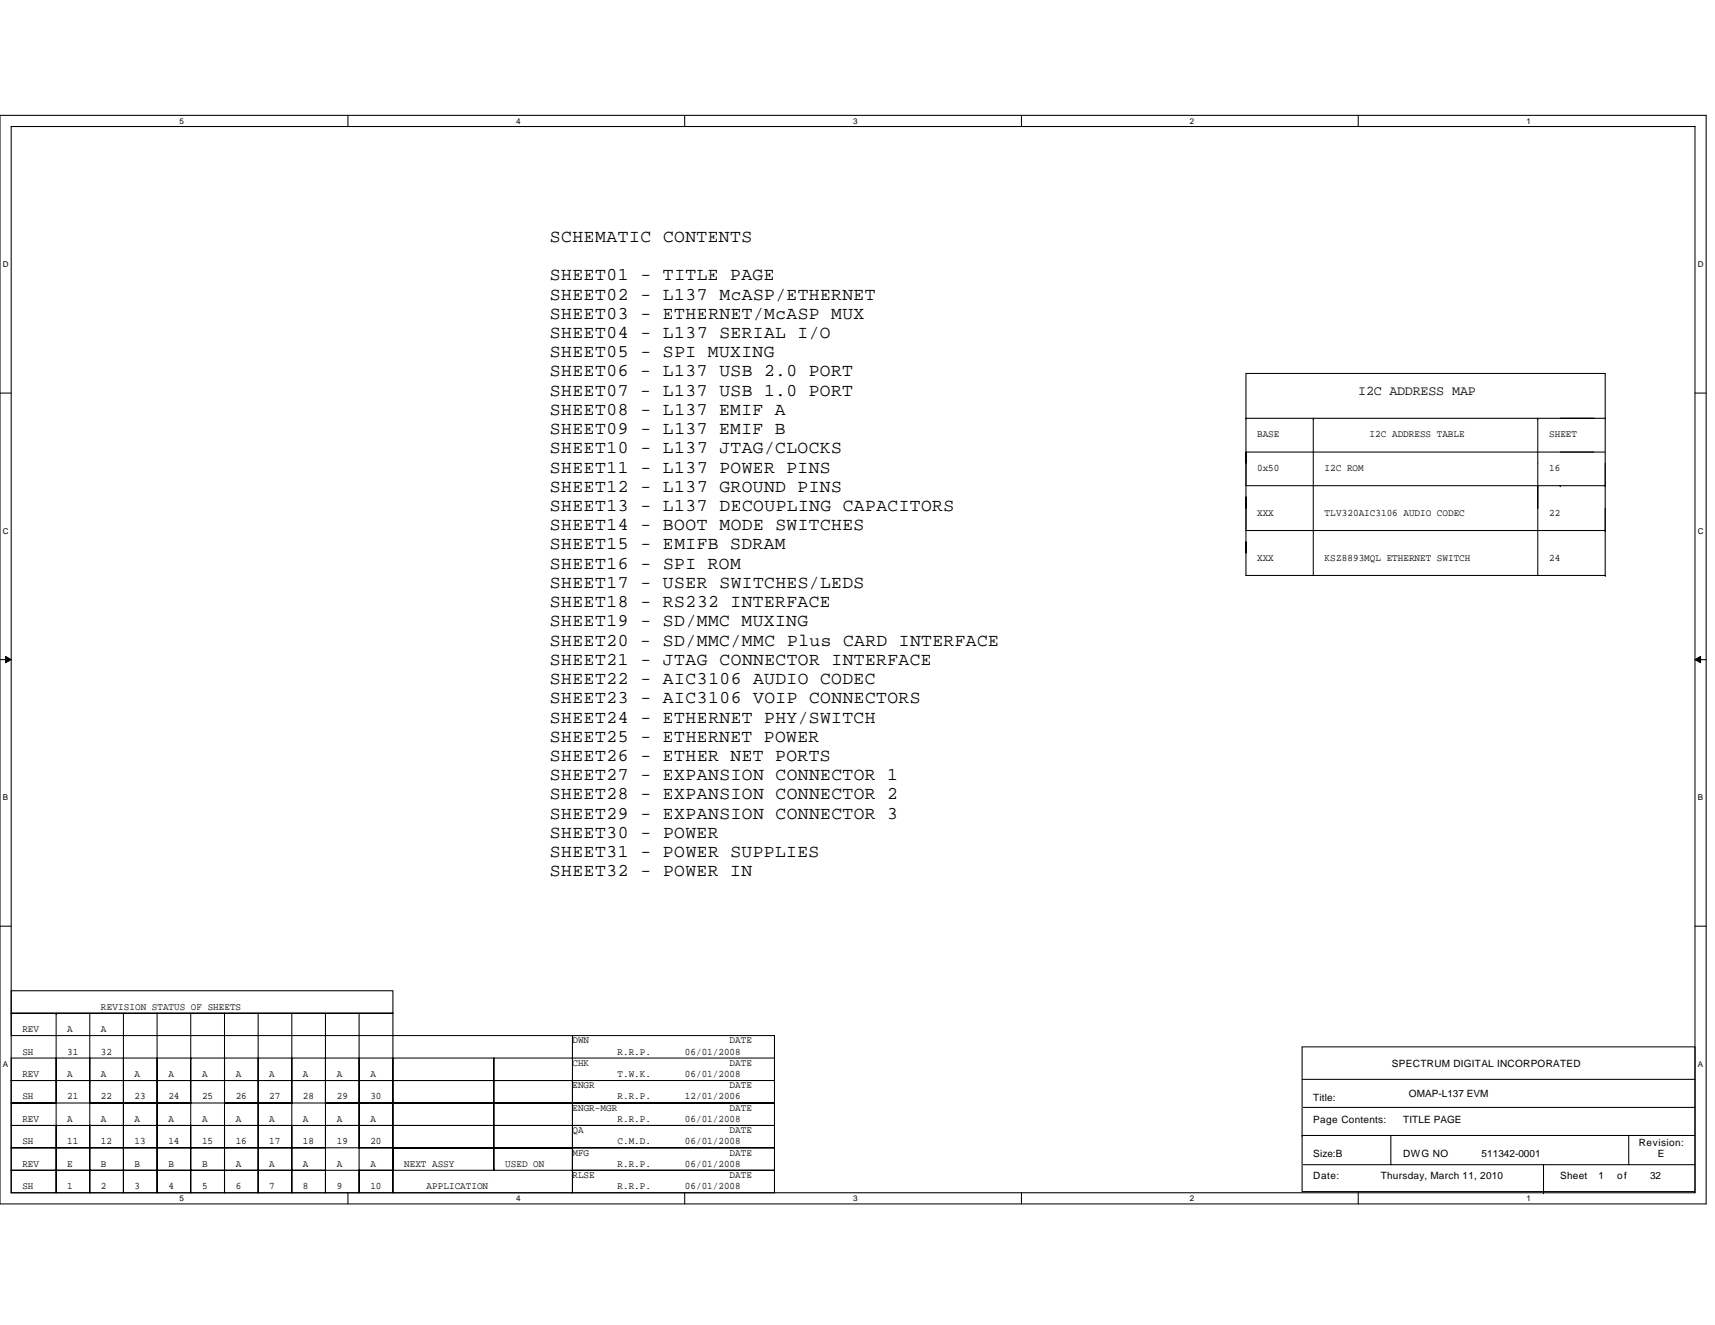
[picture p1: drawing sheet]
<svg xmlns="http://www.w3.org/2000/svg" width="279mm" height="216mm" viewBox="0 0 279 216" stroke-linecap="round" stroke-linejoin="round" font-family="sans-serif">
<defs><g id="words">
<g font-size="2.9">
<text x="89.6" y="39.4">SCHEMATIC CONTENTS</text>
<text x="89.6" y="45.7">SHEET01 - TITLE PAGE</text>
<text x="89.6" y="48.8">SHEET02 - L137 McASP/ETHERNET</text>
<text x="89.6" y="51.9">SHEET03 - ETHERNET/McASP MUX</text>
<text x="89.6" y="55.1">SHEET04 - L137 SERIAL I/O</text>
<text x="89.6" y="58.2">SHEET05 - SPI MUXING</text>
<text x="89.6" y="61.3">SHEET06 - L137 USB 2.0 PORT</text>
<text x="89.6" y="64.5">SHEET07 - L137 USB 1.0 PORT</text>
<text x="89.6" y="67.6">SHEET08 - L137 EMIF A</text>
<text x="89.6" y="70.7">SHEET09 - L137 EMIF B</text>
<text x="89.6" y="73.9">SHEET10 - L137 JTAG/CLOCKS</text>
<text x="89.6" y="77">SHEET11 - L137 POWER PINS</text>
<text x="89.6" y="80.1">SHEET12 - L137 GROUND PINS</text>
<text x="89.6" y="83.3">SHEET13 - L137 DECOUPLING CAPACITORS</text>
<text x="89.6" y="86.4">SHEET14 - BOOT MODE SWITCHES</text>
<text x="89.6" y="89.5">SHEET15 - EMIFB SDRAM</text>
<text x="89.6" y="92.7">SHEET16 - SPI ROM</text>
<text x="89.6" y="95.8">SHEET17 - USER SWITCHES/LEDS</text>
<text x="89.6" y="98.9">SHEET18 - RS232 INTERFACE</text>
<text x="89.6" y="102.1">SHEET19 - SD/MMC MUXING</text>
<text x="89.6" y="105.2">SHEET20 - SD/MMC/MMC Plus CARD INTERFACE</text>
<text x="89.6" y="108.3">SHEET21 - JTAG CONNECTOR INTERFACE</text>
<text x="89.6" y="111.5">SHEET22 - AIC3106 AUDIO CODEC</text>
<text x="89.6" y="114.6">SHEET23 - AIC3106 VOIP CONNECTORS</text>
<text x="89.6" y="117.7">SHEET24 - ETHERNET PHY/SWITCH</text>
<text x="89.6" y="120.9">SHEET25 - ETHERNET POWER</text>
<text x="89.6" y="124">SHEET26 - ETHER NET PORTS</text>
<text x="89.6" y="127.1">SHEET27 - EXPANSION CONNECTOR 1</text>
<text x="89.6" y="130.3">SHEET28 - EXPANSION CONNECTOR 2</text>
<text x="89.6" y="133.4">SHEET29 - EXPANSION CONNECTOR 3</text>
<text x="89.6" y="136.5">SHEET30 - POWER</text>
<text x="89.6" y="139.7">SHEET31 - POWER SUPPLIES</text>
<text x="89.6" y="142.8">SHEET32 - POWER IN</text>
</g>
<text font-size="2.2" x="221.3" y="64.4">I2C ADDRESS MAP</text>
<g font-size="1.6">
<text x="204.8" y="71.3">BASE</text>
<text x="223.1" y="71.3">I2C ADDRESS TABLE</text>
<text x="252.4" y="71.3">SHEET</text>
<text x="204.8" y="76.8">0x50</text>
<text x="215.8" y="76.8">I2C ROM</text>
<text x="252.4" y="76.8">16</text>
<text x="204.8" y="84.1">XXX</text>
<text x="215.8" y="84.1">TLV320AIC3106 AUDIO CODEC</text>
<text x="252.4" y="84.1">22</text>
<text x="204.8" y="91.4">XXX</text>
<text x="215.8" y="91.4">KSZ8893MQL ETHERNET SWITCH</text>
<text x="252.4" y="91.4">24</text>
<text x="16.4" y="164.5">REVISION STATUS OF SHEETS</text>
<text x="3.6" y="168.2">REV</text>
<text x="3.6" y="171.9">SH</text>
<text x="11" y="171.9">31</text>
<text x="11" y="168.2">A</text>
<text x="16.4" y="171.9">32</text>
<text x="16.4" y="168.2">A</text>
<text x="93.3" y="170">DWN</text>
<text x="93.3" y="173.7">CHK</text>
<text x="100.6" y="171.9">R.R.P.</text>
<text x="111.5" y="171.9">06/01/2008</text>
<text x="118.9" y="173.7">DATE</text>
<text x="118.9" y="170">DATE</text>
<text x="226.8" y="173.9">SPECTRUM DIGITAL INCORPORATED</text>
<text x="3.6" y="175.5">REV</text>
<text x="3.6" y="179.2">SH</text>
<text x="11" y="179.2">21</text>
<text x="11" y="175.5">A</text>
<text x="16.4" y="179.2">22</text>
<text x="16.4" y="175.5">A</text>
<text x="21.9" y="179.2">23</text>
<text x="21.9" y="175.5">A</text>
<text x="27.4" y="179.2">24</text>
<text x="27.4" y="175.5">A</text>
<text x="32.9" y="179.2">25</text>
<text x="32.9" y="175.5">A</text>
<text x="38.4" y="179.2">26</text>
<text x="38.4" y="175.5">A</text>
<text x="43.9" y="179.2">27</text>
<text x="43.9" y="175.5">A</text>
<text x="49.4" y="179.2">28</text>
<text x="49.4" y="175.5">A</text>
<text x="54.9" y="179.2">29</text>
<text x="54.9" y="175.5">A</text>
<text x="60.3" y="179.2">30</text>
<text x="60.3" y="175.5">A</text>
<text x="93.3" y="177.3">ENGR</text>
<text x="100.6" y="175.5">T.W.K.</text>
<text x="100.6" y="179.2">R.R.P.</text>
<text x="111.5" y="175.5">06/01/2008</text>
<text x="111.5" y="179.2">12/01/2006</text>
<text x="118.9" y="177.3">DATE</text>
<text x="214" y="179.4">Title:</text>
<text x="229.5" y="178.8">OMAP-L137 EVM</text>
<text x="3.6" y="182.8">REV</text>
<text x="11" y="182.8">A</text>
<text x="16.4" y="182.8">A</text>
<text x="21.9" y="182.8">A</text>
<text x="27.4" y="182.8">A</text>
<text x="32.9" y="182.8">A</text>
<text x="38.4" y="182.8">A</text>
<text x="43.9" y="182.8">A</text>
<text x="49.4" y="182.8">A</text>
<text x="54.9" y="182.8">A</text>
<text x="60.3" y="182.8">A</text>
<text x="93.3" y="181">ENGR-MGR</text>
<text x="93.3" y="184.7">QA</text>
<text x="100.6" y="182.8">R.R.P.</text>
<text x="111.5" y="182.8">06/01/2008</text>
<text x="118.9" y="184.7">DATE</text>
<text x="118.9" y="181">DATE</text>
<text x="214" y="183">Page Contents:</text>
<text x="228.6" y="183">TITLE PAGE</text>
<text x="3.6" y="186.5">SH</text>
<text x="3.6" y="190.1">REV</text>
<text x="11" y="190.1">E</text>
<text x="11" y="186.5">11</text>
<text x="16.4" y="190.1">B</text>
<text x="16.4" y="186.5">12</text>
<text x="21.9" y="186.5">13</text>
<text x="21.9" y="190.1">B</text>
<text x="27.4" y="190.1">B</text>
<text x="27.4" y="186.5">14</text>
<text x="32.9" y="186.5">15</text>
<text x="32.9" y="190.1">B</text>
<text x="38.4" y="190.1">A</text>
<text x="38.4" y="186.5">16</text>
<text x="43.9" y="190.1">A</text>
<text x="43.9" y="186.5">17</text>
<text x="49.4" y="190.1">A</text>
<text x="49.4" y="186.5">18</text>
<text x="54.9" y="190.1">A</text>
<text x="54.9" y="186.5">19</text>
<text x="60.3" y="190.1">A</text>
<text x="60.3" y="186.5">20</text>
<text x="65.8" y="190.1">NEXT ASSY</text>
<text x="82.3" y="190.1">USED ON</text>
<text x="93.3" y="188.3">MFG</text>
<text x="93.3" y="192">RLSE</text>
<text x="100.6" y="186.5">C.M.D.</text>
<text x="100.6" y="190.1">R.R.P.</text>
<text x="111.5" y="186.5">06/01/2008</text>
<text x="111.5" y="190.1">06/01/2008</text>
<text x="118.9" y="192">DATE</text>
<text x="118.9" y="188.3">DATE</text>
<text x="214" y="188.5">Size:B</text>
<text x="228.6" y="188.5">DWG NO</text>
<text x="241.4" y="188.5">511342-0001</text>
<text x="267" y="186.7">Revision:</text>
<text x="270.1" y="188.5">E</text>
<text x="3.6" y="193.8">SH</text>
<text x="11" y="193.8">1</text>
<text x="16.4" y="193.8">2</text>
<text x="21.9" y="193.8">3</text>
<text x="27.4" y="193.8">4</text>
<text x="32.9" y="193.8">5</text>
<text x="38.4" y="193.8">6</text>
<text x="43.9" y="193.8">7</text>
<text x="49.4" y="193.8">8</text>
<text x="54.9" y="193.8">9</text>
<text x="60.3" y="193.8">10</text>
<text x="69.5" y="193.8">APPLICATION</text>
<text x="100.6" y="193.8">R.R.P.</text>
<text x="111.5" y="193.8">06/01/2008</text>
<text x="214" y="192.2">Date:</text>
<text x="224.9" y="192.2">Thursday, March 11, 2010</text>
<text x="254.2" y="192.2">Sheet</text>
<text x="260.4" y="192.2">1</text>
<text x="263.5" y="192.2">of</text>
<text x="268.8" y="192.2">32</text>
</g>
<g font-size="1.3">
<text x="29.3" y="20.2">5</text>
<text x="84.1" y="20.2">4</text>
<text x="139" y="20.2">3</text>
<text x="193.8" y="20.2">2</text>
<text x="248.7" y="20.2">1</text>
<text x=".5" y="43.5">D</text>
<text x="276.6" y="43.5">D</text>
<text x=".5" y="87">C</text>
<text x="276.6" y="87">C</text>
<text x=".5" y="130.4">B</text>
<text x="276.6" y="130.4">B</text>
<text x=".5" y="173.8">A</text>
<text x="276.6" y="173.8">A</text>
<text x="29.3" y="195.7">5</text>
<text x="84.1" y="195.7">4</text>
<text x="139" y="195.7">3</text>
<text x="193.8" y="195.7">2</text>
<text x="248.7" y="195.7">1</text>
</g>
</g></defs>
<path d="M0 18.8h278v177.4h-278zM1.8 20.6h274.3v173.8h-274.3z" fill="none" stroke="#000" stroke-width=".17"/>
<g fill="#fff">
<path d="M29.3 19h.7v1.4h-.7z"/>
<path d="M29.3 194.5h.7v1.5h-.7z"/>
</g>
<path d="M56.7 18.8v1.8M56.7 194.4v1.8" fill="none" stroke="#000" stroke-width=".17"/>
<g fill="#fff">
<path d="M84.1 19h.7v1.4h-.7z"/>
<path d="M84.1 194.5h.7v1.5h-.7z"/>
</g>
<path d="M111.5 18.8v1.8M111.5 194.4v1.8" fill="none" stroke="#000" stroke-width=".17"/>
<g fill="#fff">
<path d="M139 19h.7v1.4h-.7z"/>
<path d="M139 194.5h.7v1.5h-.7z"/>
</g>
<path d="M166.4 18.8v1.8M166.4 194.4v1.8" fill="none" stroke="#000" stroke-width=".17"/>
<g fill="#fff">
<path d="M193.8 19h.8v1.4h-.8z"/>
<path d="M193.8 194.5h.8v1.5h-.8z"/>
</g>
<path d="M221.3 18.8v1.8M221.3 194.4v1.8" fill="none" stroke="#000" stroke-width=".17"/>
<g fill="#fff">
<path d="M248.7 19h.7v1.4h-.7z"/>
<path d="M248.7 194.5h.7v1.5h-.7z"/>
<path d="M.5 42.3h.9v1.5h-.9z"/>
<path d="M276.6 42.3h1v1.5h-1z"/>
<path d="M.5 85.8h.9v1.4h-.9z"/>
<path d="M276.6 85.8h1v1.4h-1z"/>
</g>
<path d="M0 64.1h1.8M276.1 64.1h1.9" fill="none" stroke="#000" stroke-width=".17"/>
<g fill="#fff">
<path d="M.5 129.2h.8v1.5h-.8z"/>
<path d="M276.6 129.2h.9v1.5h-.9z"/>
</g>
<path d="M0 107.5h1.8M276.1 107.5h1.9" fill="none" stroke="#000" stroke-width=".17"/>
<path d="M.9 107l.9 .5-.9 .5zM276.1 107.5l1-.5v1z" fill="#000" stroke="#000" stroke-width=".16"/>
<g fill="#fff">
<path d="M.5 172.6h.8v1.5h-.8z"/>
<path d="M276.6 172.6h.9v1.5h-.9z"/>
</g>
<g fill="none" stroke="#000" stroke-width=".17">
<path d="M203 68.2v-7.3h58.5v7.3M203 68.2v21.9M203 68.2h.1M203 68.2h56.7M214 68.2h.1M214 68.2v25.6M250.5 79.1v14.7M250.5 68.2v14.6M250.5 68.2h.1M254.2 79.1h.1M254.2 68.2h7.3M254.2 73.7h7.3"/>
<path d="M259.7 73.7h-56.7v5.4h58.5M261.5 75.5v10.9M261.5 68.2v10.9M261.5 79.1h.1M203 88.3v5.5h58.5M203 81v5.4h58.5M261.5 82.8v11M261.5 93.8h.1M261.5 86.4h.1M0 150.9h1.8M276.1 150.9h1.9M1.8 172.4h7.3v3.7h-7.3z"/>
<path d="M1.8 176.1h7.3v3.6h-7.3zM1.8 179.7h7.3v3.7h-7.3zM1.8 165.1h62.2v3.6h-62.2zM1.8 161.4h62.2v3.7h-62.2zM9.1 172.4h5.5v3.7h-5.5zM9.1 176.1h5.5v3.6h-5.5zM9.1 165.1h.1M9.1 165.1v7.3M14.6 179.7h5.5v3.7h-5.5zM14.6 172.4h5.5v3.7h-5.5zM14.6 176.1h5.5v3.6h-5.5zM14.6 165.1v7.3"/>
<path d="M20.1 172.4h5.5v3.7h-5.5zM20.1 176.1h5.5v3.6h-5.5zM20.1 179.7h5.5v3.7h-5.5zM20.1 165.1v7.3M25.6 179.7h5.5v3.7h-5.5zM25.6 176.1h5.5v3.6h-5.5zM25.6 172.4h5.5v3.7h-5.5zM25.6 165.1v7.3M31.1 172.4h5.5v3.7h-5.5zM31.1 176.1h5.5v3.6h-5.5zM31.1 165.1v7.3M36.6 176.1h5.5v3.6h-5.5z"/>
<path d="M36.6 172.4h5.5v3.7h-5.5zM36.6 179.7h5.5v3.7h-5.5zM36.6 165.1v7.3M42.1 179.7h5.4v3.7h-5.4zM42.1 172.4h5.4v3.7h-5.4zM42.1 176.1h5.4v3.6h-5.4zM42.1 165.1v7.3M47.5 165.1v7.3M47.5 176.1h5.5v3.6h-5.5zM47.5 172.4h5.5v3.7h-5.5zM53 179.7h5.5v3.7h-5.5zM53 176.1h5.5v3.6h-5.5z"/>
<path d="M53 172.4h5.5v3.7h-5.5zM53 165.1v7.3M58.5 172.4h5.5v3.7h-5.5zM58.5 176.1h5.5v3.6h-5.5zM58.5 179.7h5.5v3.7h-5.5zM58.5 165.1v7.3M64 176.1h16.5v3.6h-16.5zM64 179.7h16.5v3.7h-16.5zM64 172.4h16.5v3.7h-16.5zM80.5 176.1h12.8v3.6h-12.8zM80.5 179.7h12.8v3.7h-12.8zM80.5 172.4h12.8v3.7h-12.8z"/>
<path d="M93.3 176.1h32.9v3.6h-32.9zM93.3 168.7h32.9v3.7h-32.9zM93.3 179.7h32.9v3.7h-32.9zM93.3 168.7h-29.3v3.7M126.2 172.4v3.7M212.1 170.6h64v23.6h-64zM212.1 175.9h64M1.8 187h7.3v3.7h-7.3zM1.8 190.7h7.3v3.7h-7.3zM1.8 183.4h7.3v3.6h-7.3zM9.1 183.4h5.5v3.6h-5.5zM9.1 187h5.5v3.7h-5.5z"/>
<path d="M9.1 190.7h5.5v3.7h-5.5zM14.6 183.4h5.5v3.6h-5.5zM14.6 190.7h5.5v3.7h-5.5zM14.6 187h5.5v3.7h-5.5zM20.1 183.4h5.5v3.6h-5.5zM20.1 187h5.5v3.7h-5.5zM20.1 190.7h5.5v3.7h-5.5zM25.6 190.7h5.5v3.7h-5.5zM25.6 183.4h5.5v3.6h-5.5zM25.6 187h5.5v3.7h-5.5zM31.1 190.7h5.5v3.7h-5.5zM31.1 187h5.5v3.7h-5.5z"/>
<path d="M31.1 183.4h5.5v3.6h-5.5zM36.6 190.7h5.5v3.7h-5.5zM36.6 183.4h5.5v3.6h-5.5zM36.6 187h5.5v3.7h-5.5zM42.1 183.4h5.4v3.6h-5.4zM42.1 190.7h5.4v3.7h-5.4zM42.1 187h5.4v3.7h-5.4zM47.5 190.7h5.5v3.7h-5.5zM47.5 187h5.5v3.7h-5.5zM47.5 183.4h5.5v3.6h-5.5zM53 190.7h5.5v3.7h-5.5zM53 183.4h5.5v3.6h-5.5z"/>
<path d="M58.5 190.7h5.5v3.7h-5.5zM58.5 187h5.5v3.7h-5.5zM58.5 183.4h5.5v3.6h-5.5zM64 187h29.3v7.4h-29.3zM64 183.4h16.5v3.6h-16.5zM64 187h16.5v3.7h-16.5zM80.5 183.4h12.8v3.6h-12.8zM80.5 187h12.8v3.7h-12.8zM93.3 183.4h32.9v3.6h-32.9zM93.3 187h32.9v3.7h-32.9zM93.3 190.7h32.9v3.7h-32.9zM212.1 185h.1"/>
<path d="M212.1 185h64M212.3 189.8h63.8M212.3 180.4h63.8M226.6 185v4.8M251.5 194.4h.1M251.5 189.8v4.6M265.3 185v4.8"/>
</g>
<use href="#words"/>
</svg>
